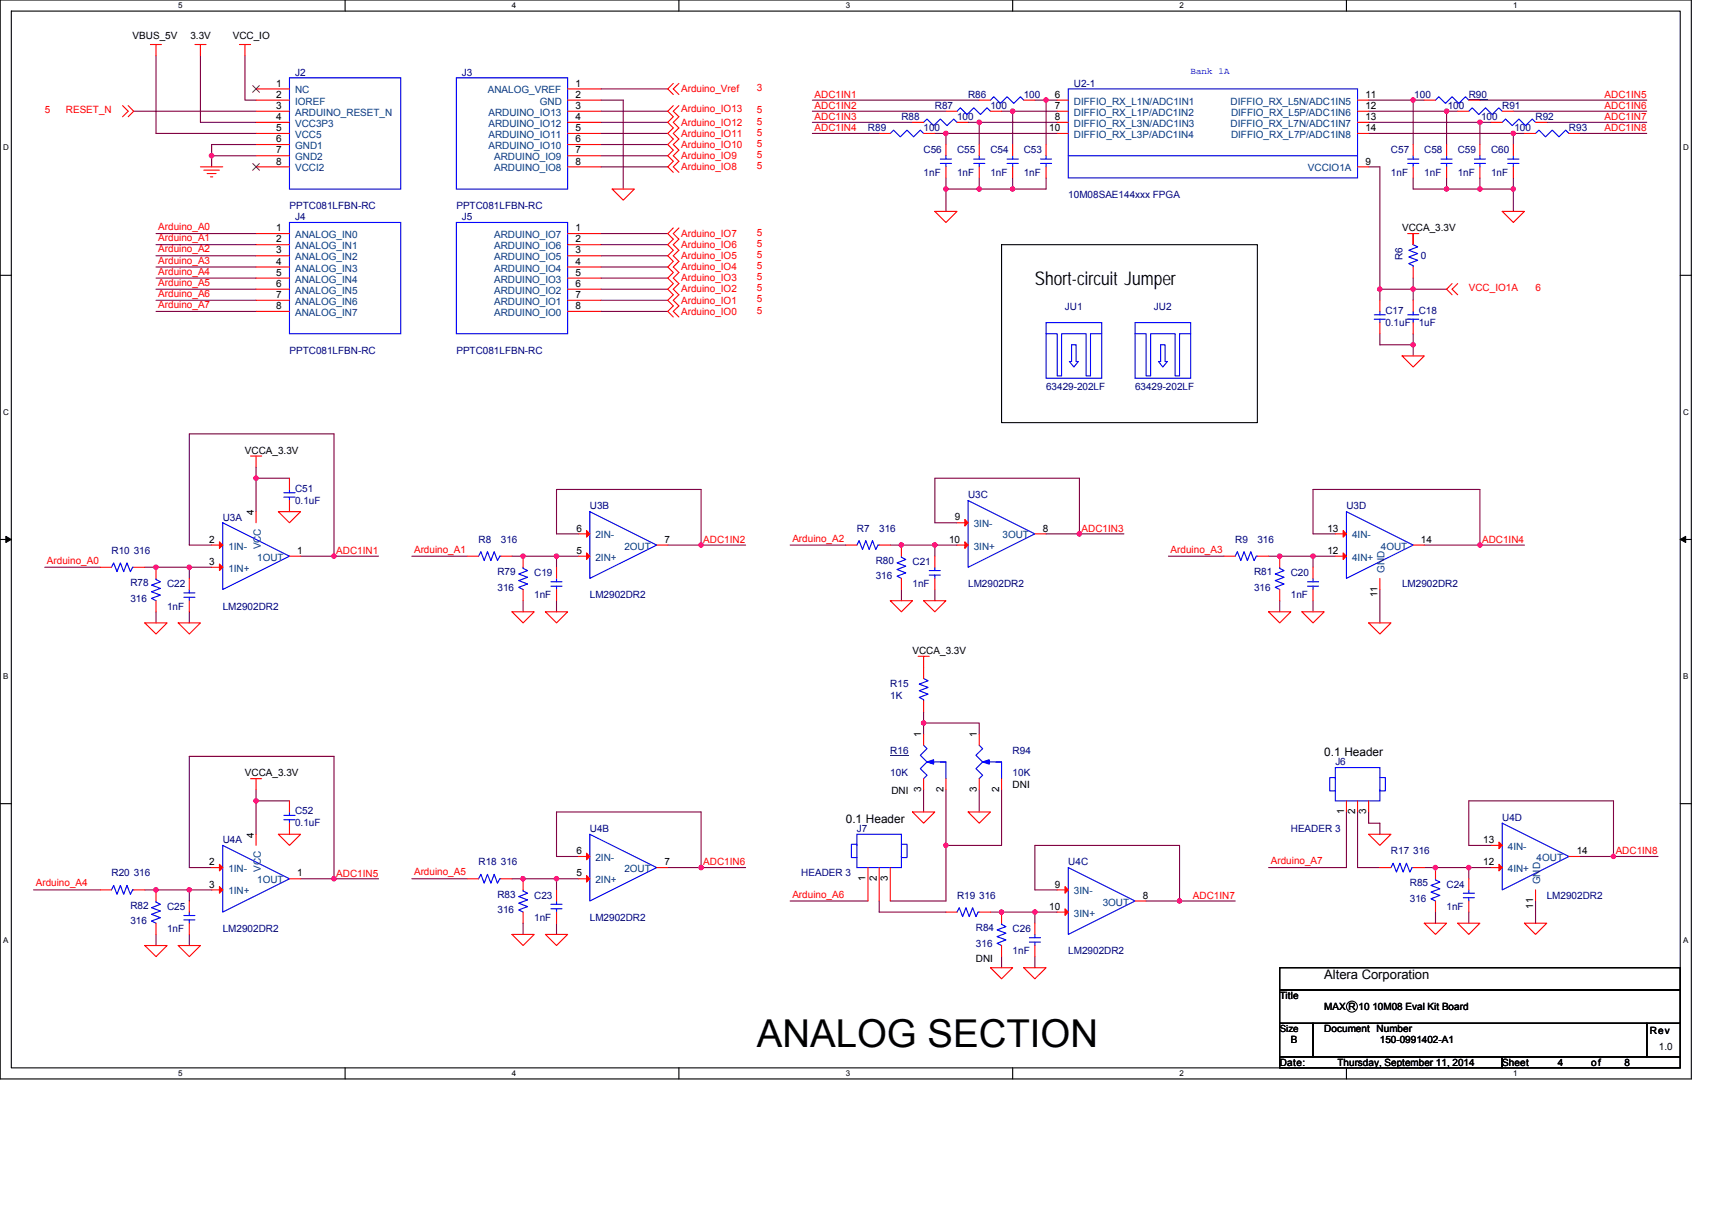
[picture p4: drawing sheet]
<svg xmlns="http://www.w3.org/2000/svg" width="297mm" height="210mm" viewBox="0 0 297 210" stroke-linecap="round" stroke-linejoin="round" font-family="sans-serif">
<defs><g id="words">
<text font-size="6.7" x="131.3" y="181.7">ANALOG SECTION</text>
<text font-size="3.3" x="179.6" y="49.4">Short-circuit Jumper</text>
<text font-size="2.3" x="229.8" y="170">Altera Corporation</text>
<g font-size="2.1">
<text x="229.8" y="131.2">0.1 Header</text>
<text x="146.7" y="142.7">0.1 Header</text>
</g>
<g font-size="1.7">
<text x="23" y="6.8">VBUS_5V</text>
<text x="33" y="6.8">3.3V</text>
<text x="40.4" y="6.8">VCC_IO</text>
<text x="47.9" y="15">1</text>
<text x="47.9" y="17">2</text>
<text x="99.8" y="17">2</text>
<text x="99.8" y="15">1</text>
<text x="183" y="17">6</text>
<text x="236.9" y="17">11</text>
<text x="47.9" y="18.9">3</text>
<text x="47.9" y="20.8">4</text>
<text x="47.9" y="22.8">5</text>
<text x="99.8" y="18.9">3</text>
<text x="99.8" y="20.8">4</text>
<text x="99.8" y="22.8">5</text>
<text x="182.1" y="22.8">10</text>
<text x="183" y="18.9">7</text>
<text x="183" y="20.8">8</text>
<text x="236.9" y="20.8">13</text>
<text x="236.9" y="18.9">12</text>
<text x="236.9" y="22.8">14</text>
<text x="47.9" y="24.7">6</text>
<text x="47.9" y="26.6">7</text>
<text x="47.9" y="28.6">8</text>
<text x="99.8" y="24.7">6</text>
<text x="99.8" y="26.6">7</text>
<text x="99.8" y="28.6">8</text>
<text x="236.9" y="28.6">9</text>
<text x="47.9" y="40.1">1</text>
<text x="99.8" y="40.1">1</text>
<text x="243.3" y="40.2">VCCA_3.3V</text>
<text x="47.9" y="42.1">2</text>
<text x="47.9" y="44">3</text>
<text x="47.9" y="45.9">4</text>
<text x="47.9" y="47.9">5</text>
<text x="99.8" y="42.1">2</text>
<text x="99.8" y="44">3</text>
<text x="99.8" y="45.9">4</text>
<text x="99.8" y="47.9">5</text>
<text x="47.9" y="49.8">6</text>
<text x="47.9" y="51.7">7</text>
<text x="47.9" y="53.6">8</text>
<text x="99.8" y="49.8">6</text>
<text x="99.8" y="51.7">7</text>
<text x="99.8" y="53.6">8</text>
<text x="42.5" y="78.8">VCCA_3.3V</text>
<text x="44" y="89.4" transform="rotate(-90 44 89.4)">4</text>
<text x="36.3" y="94.2">2</text>
<text x="100" y="92.2">6</text>
<text x="115.3" y="94.2">7</text>
<text x="164.7" y="94.2">10</text>
<text x="165.6" y="90.3">9</text>
<text x="180.9" y="92.2">8</text>
<text x="230.3" y="92.2">13</text>
<text x="246.5" y="94.2">14</text>
<text x="36.3" y="98">3</text>
<text x="51.6" y="96.1">1</text>
<text x="100" y="96.1">5</text>
<text x="230.3" y="96.1">12</text>
<text x="239" y="103.6" transform="rotate(-90 239 103.6)">11</text>
<text x="158.3" y="113.5">VCCA_3.3V</text>
<text x="159.8" y="128" transform="rotate(-90 159.8 128)">1</text>
<text x="169.5" y="128" transform="rotate(-90 169.5 128)">1</text>
<text x="42.5" y="134.7">VCCA_3.3V</text>
<text x="154.7" y="137.8">DNI</text>
<text x="159.8" y="137.4" transform="rotate(-90 159.8 137.4)">3</text>
<text x="163.7" y="137.4" transform="rotate(-90 163.7 137.4)">2</text>
<text x="169.5" y="137.4" transform="rotate(-90 169.5 137.4)">3</text>
<text x="173.4" y="137.4" transform="rotate(-90 173.4 137.4)">2</text>
<text x="175.7" y="136.7">DNI</text>
<text x="233.2" y="141.3" transform="rotate(-90 233.2 141.3)">1</text>
<text x="235.1" y="141.3" transform="rotate(-90 235.1 141.3)">2</text>
<text x="237.1" y="141.3" transform="rotate(-90 237.1 141.3)">3</text>
<text x="44" y="145.4" transform="rotate(-90 44 145.4)">4</text>
<text x="100" y="148.2">6</text>
<text x="257.3" y="146.3">13</text>
<text x="273.6" y="148.2">14</text>
<text x="36.3" y="150.2">2</text>
<text x="36.3" y="154">3</text>
<text x="51.6" y="152.1">1</text>
<text x="100" y="152.1">5</text>
<text x="115.3" y="150.2">7</text>
<text x="150.2" y="152.9" transform="rotate(-90 150.2 152.9)">1</text>
<text x="152.1" y="152.9" transform="rotate(-90 152.1 152.9)">2</text>
<text x="154.1" y="152.9" transform="rotate(-90 154.1 152.9)">3</text>
<text x="183" y="154">9</text>
<text x="198.3" y="156">8</text>
<text x="257.3" y="150.2">12</text>
<text x="182.1" y="157.9">10</text>
<text x="266" y="157.7" transform="rotate(-90 266 157.7)">11</text>
<text x="169.3" y="167">DNI</text>
<text x="222" y="173.4">Title</text>
<text x="222" y="179.1">Size</text>
<text x="229.8" y="179.1">Document Number</text>
<text x="229.8" y="175.3">MAX R 10 10M08 Eval Kit Board</text>
<text x="286.2" y="179.5">Rev</text>
<text x="222" y="184.9">Date:</text>
<text x="224" y="181.1">B</text>
<text x="232.1" y="184.9">Thursday, September 11, 2014</text>
<text x="239.4" y="181.1">150-0991402-A1</text>
<text x="260.6" y="184.9">Sheet</text>
<text x="270.3" y="184.9">4</text>
<text x="276.1" y="184.9">of</text>
<text x="281.9" y="184.9">8</text>
<text x="287.8" y="182.1">1.0</text>
</g>
<g font-size="1.7" fill="#000080">
<text x="51.2" y="13.1">J2</text>
<text x="80.2" y="13.1">J3</text>
<text x="168" y="17">R86</text>
<text x="177.6" y="17">100</text>
<text x="186.3" y="15">U2-1</text>
<text x="245.4" y="17">100</text>
<text x="254.8" y="17">R90</text>
<text x="150.6" y="22.8">R89</text>
<text x="156.4" y="20.8">R88</text>
<text x="160.2" y="22.8">100</text>
<text x="162.2" y="18.9">R87</text>
<text x="166" y="20.8">100</text>
<text x="171.8" y="18.9">100</text>
<text x="251.2" y="18.9">100</text>
<text x="257" y="20.8">100</text>
<text x="260.6" y="18.9">R91</text>
<text x="262.8" y="22.8">100</text>
<text x="266.4" y="20.8">R92</text>
<text x="272.2" y="22.8">R93</text>
<text x="160.2" y="26.6">C56</text>
<text x="166" y="26.6">C55</text>
<text x="171.8" y="26.6">C54</text>
<text x="177.6" y="26.6">C53</text>
<text x="241.3" y="26.6">C57</text>
<text x="247.1" y="26.6">C58</text>
<text x="252.9" y="26.6">C59</text>
<text x="258.7" y="26.6">C60</text>
<text x="160.2" y="30.5">1nF</text>
<text x="166" y="30.5">1nF</text>
<text x="171.8" y="30.5">1nF</text>
<text x="177.6" y="30.5">1nF</text>
<text x="185.4" y="34.4">10M08SAE144xxx FPGA</text>
<text x="241.3" y="30.5">1nF</text>
<text x="247.1" y="30.5">1nF</text>
<text x="252.9" y="30.5">1nF</text>
<text x="258.7" y="30.5">1nF</text>
<text x="50.2" y="36.3">PPTC081LFBN-RC</text>
<text x="51.2" y="38.2">J4</text>
<text x="79.2" y="36.3">PPTC081LFBN-RC</text>
<text x="80.2" y="38.2">J5</text>
<text x="243.3" y="45.2" transform="rotate(-90 243.3 45.2)">R6</text>
<text x="246.5" y="45">0</text>
<text x="184.8" y="53.8">JU1</text>
<text x="200.2" y="53.8">JU2</text>
<text x="240.4" y="54.4">C17</text>
<text x="240.4" y="56.6">0.1uF</text>
<text x="246.2" y="54.4">C18</text>
<text x="246.2" y="56.6">1uF</text>
<text x="50.2" y="61.4">PPTC081LFBN-RC</text>
<text x="79.2" y="61.4">PPTC081LFBN-RC</text>
<text x="181.5" y="67.8">63429-202LF</text>
<text x="196.9" y="67.8">63429-202LF</text>
<text x="51.2" y="85.3">C51</text>
<text x="51.2" y="87.4">0.1uF</text>
<text x="102.3" y="88.4">U3B</text>
<text x="168" y="86.5">U3C</text>
<text x="233.6" y="88.4">U3D</text>
<text x="38.6" y="90.3">U3A</text>
<text x="83" y="94.2">R8</text>
<text x="86.9" y="94.2">316</text>
<text x="148.7" y="92.3">R7</text>
<text x="152.5" y="92.3">316</text>
<text x="214.3" y="94.2">R9</text>
<text x="218.2" y="94.2">316</text>
<text x="19.3" y="96.1">R10</text>
<text x="22.6" y="101.7">R78</text>
<text x="23.2" y="96.1">316</text>
<text x="29" y="101.9">C22</text>
<text x="86.3" y="99.8">R79</text>
<text x="92.7" y="100">C19</text>
<text x="152" y="100.6">316</text>
<text x="152" y="97.9">R80</text>
<text x="158.3" y="98.1">C21</text>
<text x="158.3" y="101.9">1nF</text>
<text x="168" y="101.9">LM2902DR2</text>
<text x="217.6" y="99.8">R81</text>
<text x="224" y="100">C20</text>
<text x="243.3" y="101.9">LM2902DR2</text>
<text x="22.6" y="104.4">316</text>
<text x="29" y="105.8">1nF</text>
<text x="38.6" y="105.8">LM2902DR2</text>
<text x="86.3" y="102.5">316</text>
<text x="92.7" y="103.8">1nF</text>
<text x="102.3" y="103.8">LM2902DR2</text>
<text x="217.6" y="102.5">316</text>
<text x="224" y="103.8">1nF</text>
<text x="154.5" y="119.3">R15</text>
<text x="154.5" y="121.2">1K</text>
<text x="154.5" y="130.9">R16</text>
<text x="175.7" y="130.9">R94</text>
<text x="154.5" y="134.7">10K</text>
<text x="175.7" y="134.7">10K</text>
<text x="231.7" y="132.8">J6</text>
<text x="51.2" y="141.3">C52</text>
<text x="51.2" y="143.4">0.1uF</text>
<text x="260.6" y="142.5">U4D</text>
<text x="38.6" y="146.3">U4A</text>
<text x="102.3" y="144.4">U4B</text>
<text x="148.7" y="144.4">J7</text>
<text x="224" y="144.4">HEADER 3</text>
<text x="241.3" y="148.3">R17</text>
<text x="245.2" y="148.3">316</text>
<text x="19.3" y="152.1">R20</text>
<text x="23.2" y="152.1">316</text>
<text x="83" y="150.2">R18</text>
<text x="86.3" y="155.8">R83</text>
<text x="86.9" y="150.2">316</text>
<text x="92.7" y="156">C23</text>
<text x="139" y="152.1">HEADER 3</text>
<text x="166" y="156">R19</text>
<text x="169.9" y="156">316</text>
<text x="185.4" y="150.2">U4C</text>
<text x="244.6" y="153.8">R85</text>
<text x="251" y="154.1">C24</text>
<text x="268.4" y="156">LM2902DR2</text>
<text x="22.6" y="160.4">316</text>
<text x="22.6" y="157.7">R82</text>
<text x="29" y="157.9">C25</text>
<text x="29" y="161.8">1nF</text>
<text x="38.6" y="161.8">LM2902DR2</text>
<text x="86.3" y="158.5">316</text>
<text x="92.7" y="159.8">1nF</text>
<text x="102.3" y="159.8">LM2902DR2</text>
<text x="169.3" y="161.6">R84</text>
<text x="175.7" y="161.8">C26</text>
<text x="244.6" y="156.5">316</text>
<text x="251" y="157.9">1nF</text>
<text x="169.3" y="164.3">316</text>
<text x="175.7" y="165.6">1nF</text>
<text x="185.4" y="165.6">LM2902DR2</text>
</g>
<g font-size="1.7" fill="#004080">
<text x="51.2" y="16.2">NC</text>
<text x="84.6" y="16.2">ANALOG_VREF</text>
<text x="51.2" y="18.2">IOREF</text>
<text x="51.2" y="20.1">ARDUINO_RESET_N</text>
<text x="51.2" y="22">VCC3P3</text>
<text x="51.2" y="23.9">VCC5</text>
<text x="84.7" y="20.1">ARDUINO_IO13</text>
<text x="84.7" y="22">ARDUINO_IO12</text>
<text x="84.7" y="23.9">ARDUINO_IO11</text>
<text x="93.7" y="18.2">GND</text>
<text x="186.3" y="18.2">DIFFIO_RX_L1N/ADC1IN1</text>
<text x="186.3" y="20.1">DIFFIO_RX_L1P/ADC1IN2</text>
<text x="186.3" y="22">DIFFIO_RX_L3N/ADC1IN3</text>
<text x="186.3" y="23.9">DIFFIO_RX_L3P/ADC1IN4</text>
<text x="213.5" y="18.2">DIFFIO_RX_L5N/ADC1IN5</text>
<text x="213.5" y="22">DIFFIO_RX_L7N/ADC1IN7</text>
<text x="213.6" y="20.1">DIFFIO_RX_L5P/ADC1IN6</text>
<text x="213.6" y="23.9">DIFFIO_RX_L7P/ADC1IN8</text>
<text x="51.2" y="25.9">GND1</text>
<text x="51.2" y="27.8">GND2</text>
<text x="51.2" y="29.7">VCCI2</text>
<text x="84.7" y="25.9">ARDUINO_IO10</text>
<text x="85.7" y="27.8">ARDUINO_IO9</text>
<text x="85.7" y="29.7">ARDUINO_IO8</text>
<text x="226.9" y="29.7">VCCIO1A</text>
<text x="51.2" y="41.3">ANALOG_IN0</text>
<text x="85.7" y="41.3">ARDUINO_IO7</text>
<text x="51.2" y="43.2">ANALOG_IN1</text>
<text x="51.2" y="45.2">ANALOG_IN2</text>
<text x="51.2" y="47.1">ANALOG_IN3</text>
<text x="85.7" y="43.2">ARDUINO_IO6</text>
<text x="85.7" y="45.2">ARDUINO_IO5</text>
<text x="85.7" y="47.1">ARDUINO_IO4</text>
<text x="51.2" y="49">ANALOG_IN4</text>
<text x="51.2" y="51">ANALOG_IN5</text>
<text x="51.2" y="52.9">ANALOG_IN6</text>
<text x="85.7" y="49">ARDUINO_IO3</text>
<text x="85.7" y="51">ARDUINO_IO2</text>
<text x="85.7" y="52.9">ARDUINO_IO1</text>
<text x="51.2" y="54.8">ANALOG_IN7</text>
<text x="85.7" y="54.8">ARDUINO_IO0</text>
<text x="39.6" y="95.4">1IN-</text>
<text x="45.2" y="95.3" transform="rotate(-90 45.2 95.3)">VCC</text>
<text x="103.3" y="93.4">2IN-</text>
<text x="108.3" y="95.4">2OUT</text>
<text x="168.9" y="91.5">3IN-</text>
<text x="168.9" y="95.4">3IN+</text>
<text x="173.9" y="93.4">3OUT</text>
<text x="234.6" y="93.4">4IN-</text>
<text x="239.6" y="95.4">4OUT</text>
<text x="39.6" y="99.2">1IN+</text>
<text x="44.6" y="97.3">1OUT</text>
<text x="103.3" y="97.3">2IN+</text>
<text x="234.6" y="97.3">4IN+</text>
<text x="240.2" y="99.4" transform="rotate(-90 240.2 99.4)">GND</text>
<text x="103.3" y="149.4">2IN-</text>
<text x="261.6" y="147.5">4IN-</text>
<text x="266.6" y="149.4">4OUT</text>
<text x="39.6" y="151.3">1IN-</text>
<text x="39.6" y="155.2">1IN+</text>
<text x="44.6" y="153.3">1OUT</text>
<text x="45.2" y="151.3" transform="rotate(-90 45.2 151.3)">VCC</text>
<text x="103.3" y="153.3">2IN+</text>
<text x="108.3" y="151.3">2OUT</text>
<text x="186.3" y="155.2">3IN-</text>
<text x="261.6" y="151.3">4IN+</text>
<text x="267.2" y="153.5" transform="rotate(-90 267.2 153.5)">GND</text>
<text x="186.3" y="159.1">3IN+</text>
<text x="191.3" y="157.1">3OUT</text>
</g>
<g font-size="1.7" fill="#f00">
<text x="118.2" y="16">Arduino_Vref</text>
<text x="131.3" y="15.8">3</text>
<text x="141.3" y="17">ADC1IN1</text>
<text x="278.4" y="17">ADC1IN5</text>
<text x="7.8" y="19.7">5</text>
<text x="11.4" y="19.7">RESET_N</text>
<text x="118.2" y="19.5">Arduino_IO13</text>
<text x="118.2" y="21.8">Arduino_IO12</text>
<text x="118.2" y="23.7">Arduino_IO11</text>
<text x="131.3" y="19.7">5</text>
<text x="131.3" y="21.6">5</text>
<text x="131.3" y="23.5">5</text>
<text x="141.3" y="18.9">ADC1IN2</text>
<text x="141.3" y="20.8">ADC1IN3</text>
<text x="141.3" y="22.8">ADC1IN4</text>
<text x="278.4" y="18.9">ADC1IN6</text>
<text x="278.4" y="20.8">ADC1IN7</text>
<text x="278.4" y="22.8">ADC1IN8</text>
<text x="118.2" y="25.7">Arduino_IO10</text>
<text x="118.2" y="27.6">Arduino_IO9</text>
<text x="118.2" y="29.5">Arduino_IO8</text>
<text x="131.3" y="25.5">5</text>
<text x="131.3" y="27.4">5</text>
<text x="131.3" y="29.3">5</text>
<text x="27.4" y="41.9">Arduino_A1</text>
<text x="27.4" y="39.9">Arduino_A0</text>
<text x="118.2" y="41.1">Arduino_IO7</text>
<text x="131.3" y="40.9">5</text>
<text x="27.4" y="43.8">Arduino_A2</text>
<text x="27.4" y="45.7">Arduino_A3</text>
<text x="27.4" y="47.7">Arduino_A4</text>
<text x="118.2" y="43.1">Arduino_IO6</text>
<text x="118.2" y="45">Arduino_IO5</text>
<text x="118.2" y="46.9">Arduino_IO4</text>
<text x="131.3" y="42.8">5</text>
<text x="131.3" y="44.8">5</text>
<text x="131.3" y="46.7">5</text>
<text x="27.4" y="49.6">Arduino_A5</text>
<text x="27.4" y="51.5">Arduino_A6</text>
<text x="27.4" y="53.4">Arduino_A7</text>
<text x="118.2" y="48.8">Arduino_IO3</text>
<text x="118.2" y="50.8">Arduino_IO2</text>
<text x="118.2" y="52.7">Arduino_IO1</text>
<text x="131.3" y="48.6">5</text>
<text x="131.3" y="50.6">5</text>
<text x="131.3" y="52.5">5</text>
<text x="254.8" y="50.6">VCC_IO1A</text>
<text x="266.4" y="50.6">6</text>
<text x="118.2" y="54.6">Arduino_IO0</text>
<text x="131.3" y="54.4">5</text>
<text x="71.8" y="95.9">Arduino_A1</text>
<text x="122" y="94.2">ADC1IN2</text>
<text x="137.5" y="94">Arduino_A2</text>
<text x="187.7" y="92.3">ADC1IN3</text>
<text x="203.1" y="95.9">Arduino_A3</text>
<text x="257.2" y="94.2">ADC1IN4</text>
<text x="8.1" y="97.9">Arduino_A0</text>
<text x="58.3" y="96.1">ADC1IN1</text>
<text x="220.5" y="150">Arduino_A7</text>
<text x="280.3" y="148.3">ADC1IN8</text>
<text x="6.2" y="153.8">Arduino_A4</text>
<text x="58.3" y="152.1">ADC1IN5</text>
<text x="71.8" y="151.9">Arduino_A5</text>
<text x="122" y="150.2">ADC1IN6</text>
<text x="137.5" y="155.8">Arduino_A6</text>
<text x="207" y="156">ADC1IN7</text>
</g>
<text font-size="1.6" fill="#00f" x="206.6" y="12.8">Bank 1A</text>
<g font-size="1.4">
<text x="30.9" y="1.5">5</text>
<text x="88.8" y="1.5">4</text>
<text x="146.7" y="1.5">3</text>
<text x="204.7" y="1.5">2</text>
<text x="262.6" y="1.5">1</text>
<text x=".5" y="26.1">D</text>
<text x="292" y="26.1">D</text>
<text x=".5" y="71.9">C</text>
<text x="292" y="71.9">C</text>
<text x=".5" y="117.8">B</text>
<text x="292" y="117.8">B</text>
<text x=".5" y="163.6">A</text>
<text x="292" y="163.6">A</text>
<text x="30.9" y="186.8">5</text>
<text x="88.8" y="186.8">4</text>
<text x="146.7" y="186.8">3</text>
<text x="204.7" y="186.8">2</text>
<text x="262.6" y="186.8">1</text>
</g>
</g></defs>
<path d="M0 0h293.5v187.2h-293.5zM2 1.9h289.5v183.4h-289.5z" fill="none" stroke="#000" stroke-width=".19"/>
<g fill="#fff">
<path d="M30.9 .2h.8v1.6h-.8z"/>
<path d="M30.9 185.5h.8v1.6h-.8z"/>
</g>
<path d="M59.9 0v1.9M59.9 185.3v1.9" fill="none" stroke="#000" stroke-width=".19"/>
<g fill="#fff">
<path d="M88.8 .2h.8v1.6h-.8z"/>
<path d="M88.8 185.5h.8v1.6h-.8z"/>
</g>
<path d="M117.8 0v1.9M117.8 185.3v1.9" fill="none" stroke="#000" stroke-width=".19"/>
<g fill="#fff">
<path d="M146.7 .2h.8v1.6h-.8z"/>
<path d="M146.7 185.5h.8v1.6h-.8z"/>
</g>
<path d="M175.7 0v1.9M175.7 185.3v1.9" fill="none" stroke="#000" stroke-width=".19"/>
<g fill="#fff">
<path d="M204.7 .2h.7v1.6h-.7z"/>
<path d="M204.7 185.5h.7v1.6h-.7z"/>
</g>
<path d="M233.6 0v1.9M233.6 185.3v1.9" fill="none" stroke="#000" stroke-width=".19"/>
<g fill="#fff">
<path d="M262.6 .2h.7v1.6h-.7z"/>
<path d="M262.6 185.5h.7v1.6h-.7z"/>
<path d="M.5 24.8h1v1.6h-1z"/>
<path d="M292 24.8h1v1.6h-1z"/>
<path d="M.5 70.7h1v1.5h-1z"/>
<path d="M292 70.7h1v1.5h-1z"/>
</g>
<path d="M0 47.8h2M291.5 47.8h2" fill="none" stroke="#000" stroke-width=".19"/>
<g fill="#fff">
<path d="M.5 116.5h.9v1.6h-.9z"/>
<path d="M292 116.5h.9v1.6h-.9z"/>
</g>
<path d="M0 93.6h2M291.5 93.6h2" fill="none" stroke="#000" stroke-width=".19"/>
<path d="M1 93.1l1 .5-1 .5zM291.5 93.6l1-.5v1z" fill="#000" stroke="#000" stroke-width=".17"/>
<g fill="#fff">
<path d="M.5 162.4h.9v1.5h-.9z"/>
<path d="M292 162.4h.9v1.5h-.9z"/>
</g>
<g fill="none" stroke="#000" stroke-width=".19">
<path d="M173.8 42.5h44.4v30.8h-44.4zM0 139.5h2M291.5 139.5h2M222 167.9h69.5v3.9h-69.5zM222 171.8h69.5v5.8h-69.5zM222 177.6h5.8v5.8h-5.8zM227.8 177.6h57.9v5.8h-57.9zM285.7 177.6h5.8v5.8h-5.8zM222 183.4h38.6v1.9h-38.6zM260.6 183.4h30.9v1.9h-30.9z"/>
<circle cx="234.6" cy="174.7" r=".95"/>
</g>
<g fill="none" stroke="#800040" stroke-width=".19">
<path d="M23.2 19.3h21.2M27.1 9.7v13.5h17.3M34.8 9.7v11.5h9.6M42.5 9.7v7.7h1.9M104.3 19.3h11.6M104.3 15.4h11.6M104.3 17.4h3.8v15.4M140.9 17.4h29M140.9 19.3h23.2M173.8 19.3h1.9M175.7 19.3h7.7M175.7 19.3v5.8"/>
<path d="M179.6 17.4h1.9M181.5 17.4v7.7M181.5 17.4h1.9M237.5 17.4h7.7v7.7M237.5 19.3h13.5v5.8M245.2 17.4h1.9M251 19.3h1.9M256.8 17.4h28.9M262.6 19.3h23.1M36.7 27h7.7M36.7 27v2M44.4 25.1h-7.7v1.9"/>
<path d="M104.3 21.2h11.6M104.3 23.2h11.6M104.3 25.1h11.6M104.3 27h11.6M104.3 29h11.6M140.9 21.2h17.4M140.9 23.2h11.6M162.2 23.2h1.9M164.1 32.8v3.9M164.1 23.2v1.9M164.1 23.2h19.3M164.1 30.9v1.9"/>
<path d="M164.1 32.8h5.8M168 21.2h1.9M169.9 21.2h13.5M169.9 21.2v3.9M169.9 30.9v1.9M169.9 32.8h5.8M175.7 30.9v1.9M181.5 30.9v1.9h-5.8M237.5 29h1.9v21.2M237.5 23.2h25.1M237.5 21.2h19.3M245.2 30.9v1.9h5.8"/>
<path d="M251 30.9v1.9M251 32.8h5.8M256.8 21.2h1.9M256.8 21.2v3.9M256.8 30.9v1.9M256.8 32.8h5.8M262.6 32.8v3.9M262.6 30.9v1.9M264.5 23.2h-1.9v1.9M268.4 21.2h17.3M274.1 23.2h11.6M27.1 42.5h17.3"/>
<path d="M27.1 44.4h17.3M27.1 46.3h17.3M27.1 48.3h17.3M27.1 50.2h17.3M27.1 52.1h17.3M27.1 54h17.3M27.1 40.5h17.3M104.3 40.5h11.6M104.3 42.5h11.6M104.3 44.4h11.6M104.3 46.3h11.6M104.3 48.3h11.6"/>
<path d="M104.3 50.2h11.6M104.3 52.1h11.6M104.3 54h11.6M239.4 57.9v1.9h5.8M239.4 50.2v1.9M239.4 50.2h11.6M245.2 57.9v1.9M245.2 59.8v2M245.2 40.5v2M245.2 48.3v3.8M7.8 98.4h9.6M25.1 98.4h7.7"/>
<path d="M32.8 98.4v2M32.8 98.4h3.9M36.7 94.6h-3.9v-19.3h25.2v21.2M44.4 81.1v1.9M50.2 83h-5.8v5.8M52.2 96.5h5.8M58 96.5h7.7M71.5 96.5h9.6M88.8 96.5h7.8M96.6 96.5v1.9M96.6 96.5h3.8M100.4 92.6h-3.8v-7.7h25v9.7"/>
<path d="M115.9 94.6h5.7M121.6 94.6h7.8M137.1 94.6h9.6M154.5 94.6h7.7M162.2 94.6v1.9M162.2 94.6h3.8M166 90.7h-3.8v-7.7h25.1v9.6M181.5 92.6h5.8M187.3 92.6h7.7M202.7 96.5h9.7M220.1 96.5h7.7M227.8 96.5h3.9"/>
<path d="M227.8 96.5v1.9M231.7 92.6h-3.9v-7.7h29v9.7M247.1 94.6h9.7M256.8 94.6h7.7M27.1 106.2v1.9M32.8 106.2v1.9M90.8 104.2v2M96.6 104.2v2M156.4 102.3v1.9M162.2 102.3v1.9M222 104.2v2M227.8 104.2v2"/>
<path d="M239.4 102.3v5.8M44.4 137.1v7.7M44.4 139h5.8M160.2 127.4v-1.9h9.7v1.9M160.2 137.1v3.8M160.2 123.5v2M164.1 137.1v9.6M169.9 137.1v3.8M173.8 137.1v9.6h-9.7v9.7h-9.6M5.8 154.4h11.6M25.1 154.4h7.7M32.8 154.4v2"/>
<path d="M32.8 154.4h3.9M36.7 150.6h-3.9v-19.3h25.2v21.2M52.2 152.5h5.8M58 152.5h7.7M71.5 152.5h9.6M88.8 152.5h7.8M96.6 152.5v1.9M96.6 152.5h3.8M100.4 148.6h-3.8v-7.7h25v9.7M115.9 150.6h5.7M121.6 150.6h7.8M137.1 156.4h13.5"/>
<path d="M152.5 156.4v1.9h11.6M171.8 158.3h7.8M179.6 158.3v1.9M179.6 158.3h3.8M183.4 154.4h-3.8v-7.7h25.1v9.7M198.9 156.4h5.8M204.7 156.4h9.6M233.6 140.9v9.7h-13.5M235.5 140.9v9.7h3.9M237.5 140.9v2h1.9v1.9M247.1 150.6h7.7M249.1 158.3v1.9"/>
<path d="M254.8 150.6h3.9M254.8 158.3v1.9M254.8 150.6v1.9M258.7 146.7h-3.9v-7.7h25.1v9.6M266.4 156.4v3.8M274.1 148.6h5.8M279.9 148.6h7.8M27.1 162.2v1.9M32.8 162.2v1.9M90.8 160.2v2M96.6 160.2v2M173.8 166v1.9"/>
<path d="M179.6 166v1.9"/>
</g>
<g fill="#f0f" stroke="#f0f" stroke-width=".19">
<circle cx="245.2" cy="59.8" r=".38"/>
<circle cx="245.2" cy="50.2" r=".38"/>
<circle cx="36.7" cy="27" r=".38"/>
<circle cx="187.3" cy="92.6" r=".38"/>
<circle cx="121.6" cy="94.6" r=".38"/>
<circle cx="57.9" cy="152.5" r=".38"/>
<circle cx="256.8" cy="94.6" r=".38"/>
<circle cx="204.6" cy="156.3" r=".38"/>
<circle cx="57.9" cy="96.5" r=".38"/>
<circle cx="32.8" cy="98.4" r=".38"/>
<circle cx="96.5" cy="96.5" r=".38"/>
<circle cx="156.4" cy="94.6" r=".38"/>
<circle cx="162.2" cy="94.6" r=".38"/>
<circle cx="222" cy="96.5" r=".38"/>
<circle cx="227.8" cy="96.5" r=".38"/>
<circle cx="27.1" cy="154.4" r=".38"/>
<circle cx="32.8" cy="154.4" r=".38"/>
<circle cx="121.6" cy="150.6" r=".38"/>
<circle cx="90.7" cy="152.5" r=".38"/>
<circle cx="279.9" cy="148.6" r=".38"/>
<circle cx="254.8" cy="150.6" r=".38"/>
<circle cx="44.4" cy="83" r=".38"/>
<circle cx="44.4" cy="139" r=".38"/>
<circle cx="27.1" cy="98.4" r=".38"/>
<circle cx="90.7" cy="96.5" r=".38"/>
<circle cx="96.5" cy="152.5" r=".38"/>
<circle cx="179.6" cy="158.3" r=".38"/>
<circle cx="173.8" cy="158.3" r=".38"/>
<circle cx="249" cy="150.6" r=".38"/>
<circle cx="181.5" cy="17.4" r=".38"/>
<circle cx="175.7" cy="19.3" r=".38"/>
<circle cx="169.9" cy="21.2" r=".38"/>
<circle cx="169.9" cy="32.8" r=".38"/>
<circle cx="164.1" cy="32.8" r=".38"/>
<circle cx="164.1" cy="23.1" r=".38"/>
<circle cx="239.4" cy="50.2" r=".38"/>
<circle cx="245.2" cy="17.4" r=".38"/>
<circle cx="251" cy="32.8" r=".38"/>
<circle cx="175.7" cy="32.8" r=".38"/>
<circle cx="251" cy="19.3" r=".38"/>
<circle cx="256.8" cy="21.2" r=".38"/>
<circle cx="262.6" cy="32.8" r=".38"/>
<circle cx="256.8" cy="32.8" r=".38"/>
<circle cx="262.6" cy="23.1" r=".38"/>
<circle cx="160.3" cy="125.5" r=".38"/>
<circle cx="164.1" cy="146.7" r=".38"/>
</g>
<g fill="none" stroke="#f00" stroke-width=".19">
<path d="M21.3 18.3l.9 1-.9 1M22.2 18.3l1 1-1 1M26.1 7.7h1.9M27.1 7.7v2M33.8 7.7h1.9M34.8 7.7v2M41.5 7.7h2M42.5 7.7v2M44.4 15.4h5.8M44.4 17.4h5.8M44.4 19.3h5.8M98.5 15.4h5.8"/>
<path d="M98.5 17.4h5.8M98.5 19.3h5.8M116.8 18.3l-.9 1 .9 1-.9 .9 .9 1-.9 1 .9 .9-.9 1 .9 1-.9 .9 .9 1-.9 1 .9 .9M116.8 14.5l-.9 .9 .9 1M117.8 18.3l-1 1 1 1-1 .9 1 1-1 1 1 .9-1 1 1 1-1 .9 1 1-1 1 1 .9M117.8 14.5l-1 .9 1 1M164.1 19.3h1.9M169.9 17.4h1.9M171.8 19.3h2M177.6 17.4h2M183.4 17.4h2M183.4 19.3h2"/>
<path d="M235.5 17.4h2M235.5 19.3h2M247.1 17.4h2M252.9 19.3h1.9M254.8 17.4h2M260.6 19.3h2M34.8 29h3.8M35.4 29.5h2.7M35.9 30.1h1.6M36.5 30.7h.4M44.4 21.2h5.8M44.4 23.2h5.8"/>
<path d="M44.4 25.1h5.8M44.4 27h5.8M44.4 29h5.8M98.5 21.2h5.8M98.5 23.2h5.8M98.5 25.1h5.8M98.5 27h5.8M98.5 29h5.8M106.2 32.8h3.9l-2 1.9zM116.8 39.6l-.9 .9 .9 1-.9 1 .9 .9-.9 1 .9 1-.9 .9 .9 1-.9 1 .9 .9-.9 1 .9 1-.9 .9 .9 1-.9 .9 .9 1M117.8 39.6l-1 .9 1 1-1 1 1 .9-1 1 1 1-1 .9 1 1-1 1 1 .9-1 1 1 1-1 .9 1 1-1 .9 1 1M152.5 23.2h2"/>
<path d="M158.3 21.2h1.9M160.2 23.2h2M162.2 36.7h3.8l-1.9 1.9zM164.1 25.1v1.9M164.1 29v1.9M166 21.2h2M169.9 25.1v1.9M169.9 29v1.9M175.7 25.1v1.9M175.7 29v1.9M181.5 25.1v1.9M181.5 29v1.9"/>
<path d="M183.4 21.2h2M183.4 23.2h2M235.5 21.2h2M235.5 23.2h2M235.5 29h2M245.2 25.1v1.9M245.2 29v1.9M251 25.1v1.9M251 29v1.9M256.8 25.1v1.9M256.8 29v1.9M258.7 21.2h1.9"/>
<path d="M260.6 36.7h3.9l-1.9 1.9zM262.6 25.1v1.9M262.6 29v1.9M264.5 23.2h1.9M266.4 21.2h2M272.2 23.2h1.9M44.4 40.5h5.8M44.4 42.5h5.8M44.4 44.4h5.8M44.4 46.3h5.8M44.4 48.3h5.8M44.4 50.2h5.8"/>
<path d="M44.4 52.1h5.8M44.4 54h5.8M98.5 40.5h5.8M98.5 42.5h5.8M98.5 44.4h5.8M98.5 46.3h5.8M98.5 48.3h5.8M98.5 50.2h5.8M98.5 52.1h5.8M98.5 54h5.8M239.4 56v1.9M239.4 52.1v1.9"/>
<path d="M244.2 40.5h2M245.2 40.5v2zM245.2 56v1.9M245.2 52.1v1.9M245.2 46.3v2M251.9 49.2l-.9 1 .9 1M252.9 49.2l-1 1 1 1M43.5 79.1h1.9M44.4 79.1v2M243.3 61.8h3.8l-1.9 1.9zM17.4 98.4h1.9M23.2 98.4h1.9"/>
<path d="M27.1 98.4v2M36.7 94.6h1.9M36.7 98.4h1.9M44.4 88.8v1.9M48.3 88.8h3.9l-2 1.9zM50.2 86.9v1.9M50.2 83v1.9M50.2 96.5h2M81.1 96.5h1.9M86.9 96.5h1.9M90.8 96.5v1.9M96.6 98.4v2"/>
<path d="M100.4 96.5h1.9M100.4 92.6h1.9M113.9 94.6h2M146.7 94.6h2M152.5 94.6h2M156.4 94.6v1.9M162.2 96.5v1.9M166 90.7h2M166 94.6h2M179.6 92.6h1.9M212.4 96.5h1.9M218.2 96.5h1.9"/>
<path d="M222 96.5v1.9M227.8 98.4v2M231.7 96.5h1.9M231.7 92.6h1.9M245.2 94.6h1.9M25.1 108.1h3.9l-1.9 1.9zM27.1 104.2v2M30.9 108.1h3.9l-2 1.9zM32.8 100.4v1.9M32.8 104.2v2M88.8 106.2h3.9l-1.9 1.9zM90.8 102.3v1.9"/>
<path d="M94.6 106.2h3.9l-1.9 1.9zM96.6 102.3v1.9M154.5 104.2h3.8l-1.9 2zM156.4 100.4v1.9M159.3 113.9h1.9M160.2 113.9v3.9M160.2 104.2h3.9l-1.9 2zM162.2 100.4v1.9M220.1 106.2h3.9l-2 1.9zM222 102.3v1.9M225.9 106.2h3.9l-2 1.9zM227.8 102.3v1.9"/>
<path d="M237.5 108.1h3.8l-1.9 1.9zM239.4 100.4v1.9M43.5 135.1h1.9M44.4 135.1v2M50.2 139v1.9M160.2 127.4v1.9M160.2 135.1v2M160.2 121.6v1.9M164.1 135.1v2M169.9 127.4v1.9M169.9 135.1v2M173.8 135.1v2"/>
<path d="M233.6 139v1.9M235.5 139v1.9M237.5 139v1.9M17.4 154.4h1.9M23.2 154.4h1.9M27.1 154.4v2M32.8 156.4v1.9M36.7 150.6h1.9M36.7 154.4h1.9M44.4 144.8v1.9M48.3 144.8h3.9l-2 1.9zM50.2 152.5h2"/>
<path d="M50.2 142.9v1.9M81.1 152.5h1.9M86.9 152.5h1.9M90.8 158.3v1.9M90.8 152.5v1.9M96.6 154.4v2M96.6 158.3v1.9M100.4 152.5h1.9M100.4 148.6h1.9M113.9 150.6h2M150.6 150.6v5.8M152.5 150.6v5.8"/>
<path d="M154.5 150.6v5.8M158.3 140.9h3.9l-2 2zM164.1 158.3h1.9M168 140.9h3.8l-1.9 2zM169.9 158.3h1.9M173.8 158.3v1.9M183.4 154.4h2M183.4 158.3h2M196.9 156.4h2M237.5 144.8h3.8l-1.9 1.9zM239.4 150.6h1.9M245.2 150.6h1.9"/>
<path d="M249.1 156.4v1.9M249.1 150.6v1.9M254.8 152.5v1.9M254.8 156.4v1.9M258.7 150.6h1.9M258.7 146.7h1.9M266.4 154.4v2M272.2 148.6h1.9M25.1 164.1h3.9l-1.9 1.9zM27.1 160.2v2M30.9 164.1h3.9l-2 1.9zM32.8 160.2v2"/>
<path d="M88.8 162.2h3.9l-1.9 1.9zM94.6 162.2h3.9l-1.9 1.9zM171.8 167.9h3.9l-1.9 2zM173.8 164.1v1.9M177.6 167.9h3.9l-1.9 2zM179.6 160.2v2M179.6 164.1v1.9M247.1 160.2h3.9l-1.9 2zM252.9 160.2h3.9l-2 2zM264.5 160.2h3.9l-2 2z"/>
</g>
<g fill="none" stroke="#00f" stroke-width=".19">
<path d="M50.2 13.5h19.3v19.3h-19.3zM79.2 13.5h19.3v19.3h-19.3zM166 19.3l.6-.6 1.2 1.2 1.1-1.2 1.2 1.2 1.2-1.2 .5 .6M171.8 17.4l.6-.6 1.2 1.1 1.1-1.1 1.2 1.1 1.2-1.1 .5 .6M185.4 15.4h50.1v15.5h-50.1zM249.1 17.4l.5-.6 1.2 1.1 1.1-1.1 1.2 1.1 1.2-1.1 .5 .6M254.8 19.3l.6-.6 1.2 1.2 1.1-1.2 1.2 1.2 1.2-1.2 .5 .6M50.2 38.6h19.3v19.3h-19.3zM79.2 38.6h19.3v19.3h-19.3zM154.5 23.2l.5-.6 1.2 1.1 1.2-1.1 1.1 1.1 1.2-1.1 .5 .6M160.2 21.2l.6-.5 1.2 1.1 1.1-1.1 1.2 1.1 1.2-1.1 .5 .5M163.1 27.6h2"/>
<path d="M163.1 28.4h2M164.1 28.4v.6M164.1 27v.6M168.9 27.6h2M168.9 28.4h2M169.9 28.4v.6M169.9 27v.6M174.7 27.6h2M174.7 28.4h2M175.7 28.4v.6M175.7 27v.6M180.5 27.6h2"/>
<path d="M180.5 28.4h2M181.5 28.4v.6M181.5 27v.6M185.4 27h50.1M244.2 27.6h2M244.2 28.4h2M245.2 28.4v.6M245.2 27v.6M250 27.6h1.9M250 28.4h1.9M251 28.4v.6M251 27v.6"/>
<path d="M255.8 27.6h1.9M255.8 28.4h1.9M256.8 28.4v.6M256.8 27v.6M260.6 21.2l.6-.5 1.2 1.1 1.1-1.1 1.2 1.1 1.2-1.1 .5 .5M261.6 27.6h1.9M261.6 28.4h1.9M262.6 28.4v.6M262.6 27v.6M266.4 23.2l.6-.6 1.2 1.1 1.1-1.1 1.2 1.1 1.1-1.1 .6 .6M181.5 57.9h1.9v7.3h.8v-7.3h4.2v7.3h.8v-7.3h2M181.5 56h9.7v9.6h-9.7z"/>
<path d="M185.9 59.8h.8v2.9h.4l-.8 1-.8-1h.4zM196.9 57.9h2v7.3h.7v-7.3h4.3v7.3h.8v-7.3h1.9M196.9 56h9.7v9.6h-9.7zM201.4 59.8h.7v2.9h.4l-.7 1-.8-1h.4zM238.4 55.4h2M238.4 54.6h2M239.4 54v.6M239.4 55.4v.6M244.2 55.4h2M244.2 54.6h2M245.2 54v.6M245.2 55.4v.6"/>
<path d="M245.2 42.5l.8 .3-1.6 .6 1.6 .6-1.6 .6 1.6 .6-1.6 .5 .8 .4v.2M19.3 98.4l.4-.7 .6 1.5 .6-1.5 .6 1.5 .5-1.5 .6 1.5 .4-.8h.2M38.6 90.7l11.6 5.8-11.6 5.8zM49.3 86.3h1.9M49.3 85.5h1.9M50.2 84.9v.6M50.2 86.3v.6M83 96.5l.4-.8 .6 1.6 .6-1.6 .6 1.6 .5-1.6 .6 1.6 .4-.8h.2M90.8 98.4v.2l.7 .4-1.5 .6 1.5 .6-1.5 .6 1.5 .5-1.5 .6 .8 .4M102.3 88.8l11.6 5.8-11.6 5.8zM148.7 94.6l.4-.8 .5 1.6 .6-1.6 .6 1.6 .6-1.6 .6 1.6 .3-.8h.2M156.4 96.5v.2l.8 .4-1.6 .6 1.6 .6-1.6 .5 1.6 .6-1.6 .6 .8 .4"/>
<path d="M161.2 99h1.9M161.2 99.8h1.9M162.2 99.8v.6M162.2 98.4v.6M168 86.9l11.6 5.7-11.6 5.8zM214.3 96.5l.4-.8 .6 1.6 .6-1.6 .5 1.6 .6-1.6 .6 1.6 .4-.8h.2M222 98.4v.2l.8 .4-1.5 .6 1.5 .6-1.5 .6 1.5 .5-1.5 .6 .7 .4M233.6 88.8l11.6 5.8-11.6 5.8zM27.1 100.4v.2l.7 .4-1.5 .5 1.5 .6-1.5 .6 1.5 .6-1.5 .5 .8 .4M31.9 102.9h1.9M31.9 103.7h1.9M32.8 103.7v.5"/>
<path d="M32.8 102.3v.6M95.6 101h1.9M95.6 101.7h1.9M96.6 101.7v.6M96.6 100.4v.6M160.2 117.8l.8 .3-1.5 .6 1.5 .6-1.5 .6 1.5 .6-1.5 .5 .7 .4v.2M226.9 101h1.9M226.9 101.7h1.9M227.8 101.7v.6M227.8 100.4v.6M160.2 129.3l.6 .6-1.1 1.2 1.1 1.1-1.1 1.2 1.1 1.1-.6 .6M160.8 132.2h3.3"/>
<path d="M163.1 132.2h1v2.9M169.9 129.3l.6 .6-1.2 1.2 1.2 1.1-1.2 1.2 1.2 1.1-.6 .6M170.5 132.2h3.3M172.8 132.2h1v2.9M231.7 133.2h7.7v5.8h-7.7zM231.7 135.1v-.2h-1v2.3h1M239.4 134.9h1v2.3h-1v-.1M19.3 154.4l.4-.8 .6 1.6 .6-1.6 .6 1.6 .5-1.6 .6 1.6 .4-.8h.2M27.1 156.4v.1l.7 .4-1.5 .6 1.5 .6-1.5 .6 1.5 .6-1.5 .5 .8 .4M31.9 158.9h1.9M31.9 159.6h1.9M32.8 159.6v.6"/>
<path d="M32.8 158.3v.6M38.6 146.7l11.6 5.8-11.6 5.8zM49.3 142.3h1.9M49.3 141.5h1.9M50.2 140.9v.6M50.2 142.3v.6M83 152.5l.4-.8 .6 1.6 .6-1.6 .6 1.6 .5-1.6 .6 1.6 .4-.8h.2M90.8 154.4v.2l.7 .4-1.5 .6 1.5 .6-1.5 .5 1.5 .6-1.5 .6 .8 .4M95.6 156.9h1.9M95.6 157.7h1.9M96.6 157.7v.6M96.6 156.4v.5"/>
<path d="M102.3 144.8l11.6 5.8-11.6 5.8zM148.7 144.8h7.7v5.8h-7.7zM148.7 146.7v-.2h-1v2.3h1M156.4 146.5h1v2.3h-1v-.2M166 158.3l.4-.8 .6 1.6 .6-1.6 .6 1.6 .6-1.6 .5 1.6 .4-.8h.2M185.4 150.6l11.5 5.8-11.5 5.8zM241.3 150.6l.4-.8 .6 1.5 .6-1.5 .6 1.5 .5-1.5 .6 1.5 .4-.7h.2M249.1 152.5v.2l.7 .4-1.5 .5 1.5 .6-1.5 .6 1.5 .6-1.5 .6 .8 .4M253.9 155h1.9M253.9 155.8h1.9M254.8 155.8v.6M254.8 154.4v.6"/>
<path d="M260.6 142.9l11.6 5.7-11.6 5.8zM173.8 160.2v.2l.7 .4-1.5 .6 1.5 .5-1.5 .6 1.5 .6-1.5 .6 .8 .4M178.6 162.7h1.9M178.6 163.5h1.9M179.6 163.5v.6M179.6 162.2v.5"/>
</g>
<g fill="#f00" stroke="#f00" stroke-width=".19">
<path d="M101.8 151.9l.5 .6-.5 .6z"/>
<path d="M101.8 148.1l.5 .5-.5 .6z"/>
<path d="M38.1 150l.5 .6-.5 .5z"/>
<path d="M38.1 153.9l.5 .5-.5 .6z"/>
<path d="M167.4 90.1l.6 .6-.6 .6z"/>
<path d="M167.4 94l.6 .6-.6 .6z"/>
<path d="M233 95.9l.6 .6-.6 .6z"/>
<path d="M233 92.1l.6 .5-.6 .6z"/>
<path d="M101.8 95.9l.5 .6-.5 .6z"/>
<path d="M101.8 92.1l.5 .5-.5 .6z"/>
<path d="M38.1 94l.5 .6-.5 .6z"/>
<path d="M38.1 97.9l.5 .5-.5 .6z"/>
<path d="M184.8 153.9l.6 .5-.6 .6z"/>
<path d="M184.8 157.7l.6 .6-.6 .6z"/>
<path d="M260.1 150l.5 .6-.5 .5z"/>
<path d="M260.1 146.1l.5 .6-.5 .6z"/>
</g>
<path d="M43.9 14.9l1.1 1.1M45 14.9l-1.2 1.1M43.9 28.4l1.1 1.1M45 28.4l-1.2 1.1" fill="none" stroke="#804000" stroke-width=".17"/>
<g fill="#00f" stroke="#00f" stroke-width=".19">
<path d="M160.8 132.2l1.2-.4v.8z"/>
<path d="M170.5 132.2l1.1-.4v.8z"/>
</g>
<path d="M254.8 17.2h3.2M154.5 131.1h3.2" fill="none" stroke="#000080" stroke-width=".17"/>
<use href="#words"/>
</svg>
